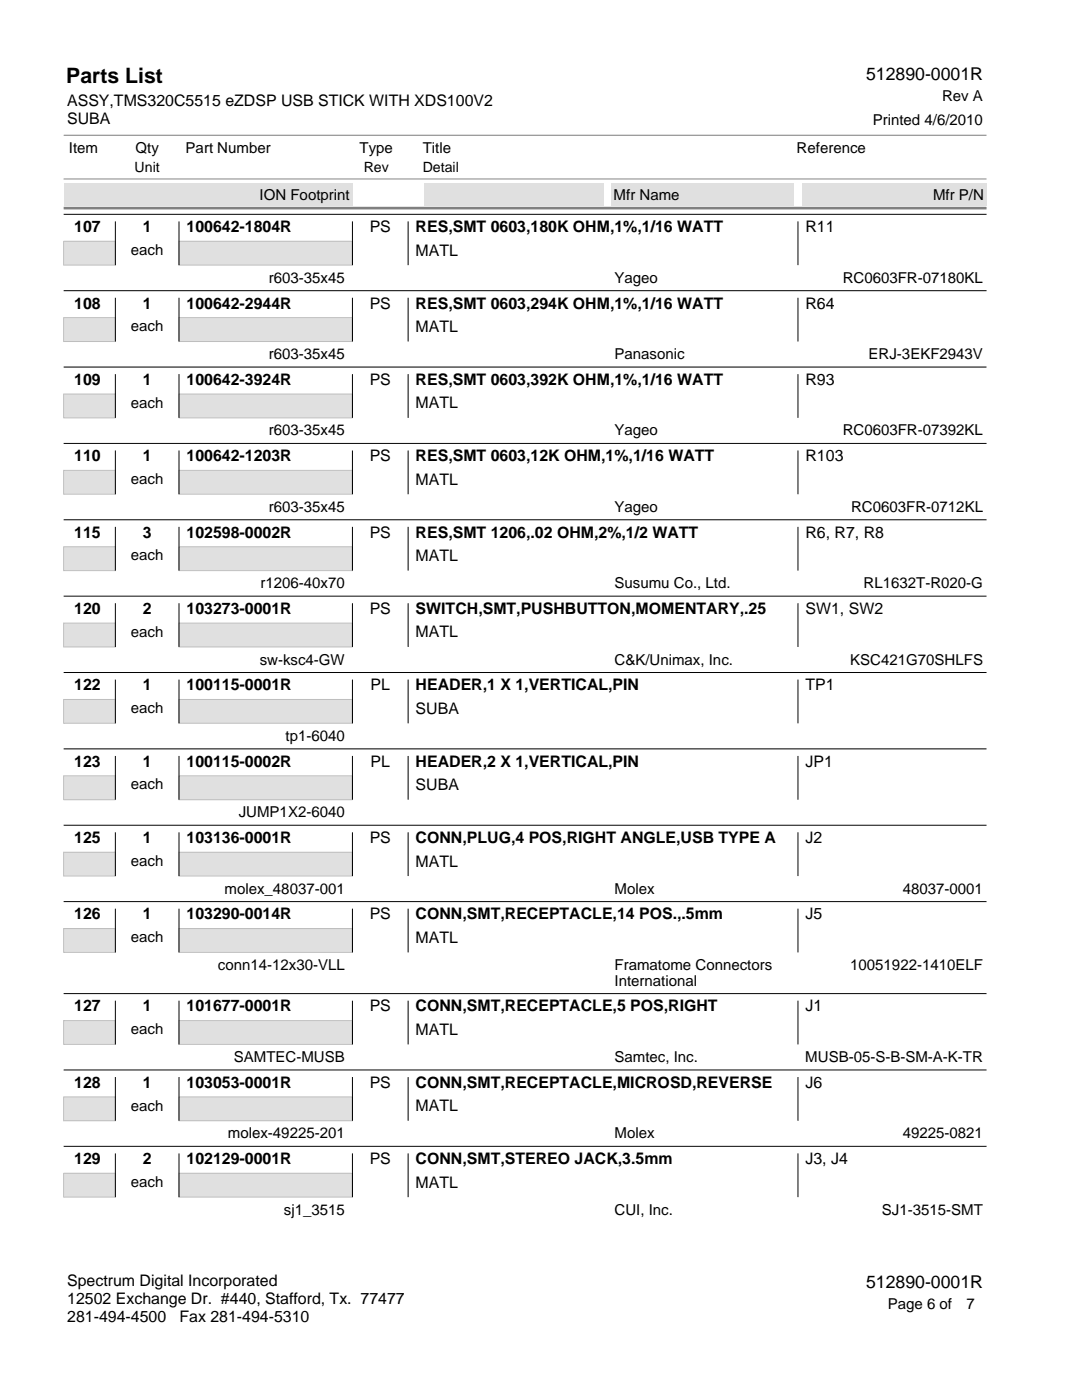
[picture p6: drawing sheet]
<svg xmlns="http://www.w3.org/2000/svg" width="216mm" height="279mm" viewBox="0 0 216 279" stroke-linecap="round" stroke-linejoin="round" font-family="sans-serif">
<defs><g id="words">
<text font-size="4.2" x="13.2" y="16.5">Parts List</text>
<g font-size="3.5">
<text x="172.8" y="15.9">512890-0001R</text>
<text x="172.8" y="257">512890-0001R</text>
</g>
<g font-size="3.2">
<text x="13.4" y="21.1">ASSY,TMS320C5515 eZDSP USB STICK WITH XDS100V2</text>
<text x="13.4" y="24.7">SUBA</text>
<text x="14.8" y="46.3">107</text>
<text x="28.5" y="46.3">1</text>
<text x="37.2" y="46.3">100642-1804R</text>
<text x="73.8" y="46.3">PS</text>
<text x="82.9" y="46.3">RES,SMT 0603,180K OHM,1%,1/16 WATT</text>
<text x="160.7" y="46.3">R11</text>
<text x="82.9" y="51">MATL</text>
<text x="14.8" y="61.6">108</text>
<text x="28.5" y="61.6">1</text>
<text x="37.2" y="61.6">100642-2944R</text>
<text x="73.8" y="61.6">PS</text>
<text x="82.9" y="61.6">RES,SMT 0603,294K OHM,1%,1/16 WATT</text>
<text x="160.7" y="61.6">R64</text>
<text x="82.9" y="66.3">MATL</text>
<text x="14.8" y="76.8">109</text>
<text x="28.5" y="76.8">1</text>
<text x="37.2" y="76.8">100642-3924R</text>
<text x="73.8" y="76.8">PS</text>
<text x="82.9" y="76.8">RES,SMT 0603,392K OHM,1%,1/16 WATT</text>
<text x="160.7" y="76.8">R93</text>
<text x="82.9" y="81.5">MATL</text>
<text x="14.8" y="92.1">110</text>
<text x="28.5" y="92.1">1</text>
<text x="37.2" y="92.1">100642-1203R</text>
<text x="73.8" y="92.1">PS</text>
<text x="82.9" y="92.1">RES,SMT 0603,12K OHM,1%,1/16 WATT</text>
<text x="160.7" y="92.1">R103</text>
<text x="82.9" y="96.7">MATL</text>
<text x="14.8" y="107.3">115</text>
<text x="28.5" y="107.3">3</text>
<text x="37.2" y="107.3">102598-0002R</text>
<text x="73.8" y="107.3">PS</text>
<text x="82.9" y="107.3">RES,SMT 1206,.02 OHM,2%,1/2 WATT</text>
<text x="160.7" y="107.3">R6, R7, R8</text>
<text x="82.9" y="112">MATL</text>
<text x="14.8" y="122.5">120</text>
<text x="28.5" y="122.5">2</text>
<text x="37.2" y="122.5">103273-0001R</text>
<text x="73.8" y="122.5">PS</text>
<text x="82.9" y="122.5">SWITCH,SMT,PUSHBUTTON,MOMENTARY,.25</text>
<text x="160.7" y="122.5">SW1, SW2</text>
<text x="82.9" y="127.2">MATL</text>
<text x="14.8" y="137.8">122</text>
<text x="28.5" y="137.8">1</text>
<text x="37.2" y="137.8">100115-0001R</text>
<text x="73.9" y="137.8">PL</text>
<text x="82.9" y="137.8">HEADER,1 X 1,VERTICAL,PIN</text>
<text x="160.7" y="137.8">TP1</text>
<text x="82.9" y="142.5">SUBA</text>
<text x="14.8" y="153">123</text>
<text x="28.5" y="153">1</text>
<text x="37.2" y="153">100115-0002R</text>
<text x="73.9" y="153">PL</text>
<text x="82.9" y="153">HEADER,2 X 1,VERTICAL,PIN</text>
<text x="160.7" y="153">JP1</text>
<text x="82.9" y="157.7">SUBA</text>
<text x="14.8" y="168.3">125</text>
<text x="28.5" y="168.3">1</text>
<text x="37.2" y="168.3">103136-0001R</text>
<text x="73.8" y="168.3">PS</text>
<text x="82.9" y="168.3">CONN,PLUG,4 POS,RIGHT ANGLE,USB TYPE A</text>
<text x="82.9" y="172.9">MATL</text>
<text x="160.7" y="168.3">J2</text>
<text x="14.8" y="183.5">126</text>
<text x="28.5" y="183.5">1</text>
<text x="37.2" y="183.5">103290-0014R</text>
<text x="73.8" y="183.5">PS</text>
<text x="82.9" y="183.5">CONN,SMT,RECEPTACLE,14 POS.,.5mm</text>
<text x="160.7" y="183.5">J5</text>
<text x="82.9" y="188.2">MATL</text>
<text x="14.8" y="201.9">127</text>
<text x="28.5" y="201.9">1</text>
<text x="37.2" y="201.9">101677-0001R</text>
<text x="73.8" y="201.9">PS</text>
<text x="82.9" y="201.9">CONN,SMT,RECEPTACLE,5 POS,RIGHT</text>
<text x="160.7" y="201.9">J1</text>
<text x="82.9" y="206.5">MATL</text>
<text x="14.8" y="217.1">128</text>
<text x="28.5" y="217.1">1</text>
<text x="37.2" y="217.1">103053-0001R</text>
<text x="73.8" y="217.1">PS</text>
<text x="82.9" y="217.1">CONN,SMT,RECEPTACLE,MICROSD,REVERSE</text>
<text x="82.9" y="221.8">MATL</text>
<text x="160.7" y="217.1">J6</text>
<text x="14.8" y="232.3">129</text>
<text x="28.5" y="232.3">2</text>
<text x="37.2" y="232.3">102129-0001R</text>
<text x="73.8" y="232.3">PS</text>
<text x="82.9" y="232.3">CONN,SMT,STEREO JACK,3.5mm</text>
<text x="160.7" y="232.3">J3, J4</text>
<text x="82.9" y="237">MATL</text>
<text x="13.4" y="256.7">Spectrum Digital Incorporated</text>
<text x="13.4" y="260.3">12502 Exchange Dr. #440, Stafford, Tx. 77477</text>
<text x="13.4" y="263.9">281-494-4500</text>
<text x="35.8" y="263.9">Fax 281-494-5310</text>
</g>
<g font-size="3">
<text x="188" y="20.2">Rev A</text>
<text x="174.1" y="24.9">Printed 4/6/2010</text>
<text x="13.8" y="30.5">Item</text>
<text x="27" y="30.5">Qty</text>
<text x="37" y="30.5">Part Number</text>
<text x="71.8" y="30.5">Type</text>
<text x="84.3" y="30.5">Title</text>
<text x="159" y="30.5">Reference</text>
<text x="51.8" y="39.9">ION Footprint</text>
<text x="122.4" y="39.9">Mfr Name</text>
<text x="186.2" y="39.9">Mfr P/N</text>
<text x="26.1" y="50.9">each</text>
<text x="53.6" y="56.4">r603-35x45</text>
<text x="122.6" y="56.4">Yageo</text>
<text x="168.2" y="56.4">RC0603FR-07180KL</text>
<text x="26.1" y="66.1">each</text>
<text x="53.6" y="71.7">r603-35x45</text>
<text x="122.6" y="71.7">Panasonic</text>
<text x="173.3" y="71.7">ERJ-3EKF2943V</text>
<text x="26.1" y="81.4">each</text>
<text x="53.6" y="86.9">r603-35x45</text>
<text x="122.6" y="86.9">Yageo</text>
<text x="168.2" y="86.9">RC0603FR-07392KL</text>
<text x="26.1" y="96.6">each</text>
<text x="53.6" y="102.1">r603-35x45</text>
<text x="122.6" y="102.1">Yageo</text>
<text x="169.8" y="102.1">RC0603FR-0712KL</text>
<text x="26.1" y="111.8">each</text>
<text x="52" y="117.4">r1206-40x70</text>
<text x="122.6" y="117.4">Susumu Co., Ltd.</text>
<text x="172.3" y="117.4">RL1632T-R020-G</text>
<text x="26.1" y="127.1">each</text>
<text x="51.8" y="132.6">sw-ksc4-GW</text>
<text x="122.6" y="132.6">C&amp;K/Unimax, Inc.</text>
<text x="169.7" y="132.6">KSC421G70SHLFS</text>
<text x="26.1" y="142.3">each</text>
<text x="57" y="147.9">tp1-6040</text>
<text x="26.1" y="157.6">each</text>
<text x="47.6" y="163.1">JUMP1X2-6040</text>
<text x="26.1" y="172.8">each</text>
<text x="44.8" y="178.3">molex_48037-001</text>
<text x="122.6" y="178.3">Molex</text>
<text x="180.1" y="178.3">48037-0001</text>
<text x="26.1" y="188">each</text>
<text x="43.5" y="193.6">conn14-12x30-VLL</text>
<text x="122.6" y="193.6">Framatome Connectors</text>
<text x="122.6" y="196.8">International</text>
<text x="169.7" y="193.6">10051922-1410ELF</text>
<text x="26.1" y="206.4">each</text>
<text x="46.7" y="211.9">SAMTEC-MUSB</text>
<text x="122.6" y="211.9">Samtec, Inc.</text>
<text x="160.7" y="211.9">MUSB-05-S-B-SM-A-K-TR</text>
<text x="26.1" y="221.6">each</text>
<text x="45.5" y="227.2">molex-49225-201</text>
<text x="122.6" y="227.2">Molex</text>
<text x="180.1" y="227.2">49225-0821</text>
<text x="26.1" y="236.9">each</text>
<text x="56.6" y="242.4">sj1_3515</text>
<text x="122.6" y="242.4">CUI, Inc.</text>
<text x="176" y="242.4">SJ1-3515-SMT</text>
<text x="177.1" y="261.3">Page 6 of</text>
<text x="192.8" y="261.3">7</text>
</g>
<g font-size="2.8">
<text x="26.9" y="34.3">Unit</text>
<text x="72.6" y="34.3">Rev</text>
<text x="84.3" y="34.3">Detail</text>
</g>
</g></defs>
<path d="M12.7 48.2h10.3v4.7h-10.3z" fill="#e0e0e0"/>
<path d="M12.7 48.2h10.3v4.7h-10.3z" fill="none" stroke="#c0c0c0" stroke-width=".2"/>
<path d="M35.7 48.2h34.6v4.7h-34.6z" fill="#e0e0e0"/>
<path d="M35.7 48.2h34.6v4.7h-34.6z" fill="none" stroke="#c0c0c0" stroke-width=".2"/>
<path d="M12.7 42.8h184.1M23 44.2v8.7M35.7 44.2v8.7M70.3 44.2v8.7M81.4 44.2v8.7M159.2 44.2v8.7" fill="none" stroke="#000" stroke-width=".2"/>
<path d="M12.7 63.4h10.3v4.8h-10.3z" fill="#e0e0e0"/>
<path d="M12.7 63.4h10.3v4.8h-10.3z" fill="none" stroke="#c0c0c0" stroke-width=".2"/>
<path d="M35.7 63.4h34.6v4.8h-34.6z" fill="#e0e0e0"/>
<path d="M35.7 63.4h34.6v4.8h-34.6z" fill="none" stroke="#c0c0c0" stroke-width=".2"/>
<path d="M12.7 58h184.1M23 59.4v8.8M35.7 59.4v8.8M70.3 59.4v8.8M81.4 59.4v8.8M159.2 59.4v8.8" fill="none" stroke="#000" stroke-width=".2"/>
<path d="M12.7 78.6h10.3v4.8h-10.3z" fill="#e0e0e0"/>
<path d="M12.7 78.6h10.3v4.8h-10.3z" fill="none" stroke="#c0c0c0" stroke-width=".2"/>
<path d="M35.7 78.6h34.6v4.8h-34.6z" fill="#e0e0e0"/>
<path d="M35.7 78.6h34.6v4.8h-34.6z" fill="none" stroke="#c0c0c0" stroke-width=".2"/>
<path d="M12.7 73.3h184.1M23 74.7v8.7M35.7 74.7v8.7M70.3 74.7v8.7M81.4 74.7v8.7M159.2 74.7v8.7" fill="none" stroke="#000" stroke-width=".2"/>
<path d="M12.7 93.9h10.3v4.7h-10.3z" fill="#e0e0e0"/>
<path d="M12.7 93.9h10.3v4.7h-10.3z" fill="none" stroke="#c0c0c0" stroke-width=".2"/>
<path d="M35.7 93.9h34.6v4.7h-34.6z" fill="#e0e0e0"/>
<path d="M35.7 93.9h34.6v4.7h-34.6z" fill="none" stroke="#c0c0c0" stroke-width=".2"/>
<path d="M12.7 88.5h184.1M23 89.9v8.7M35.7 89.9v8.7M70.3 89.9v8.7M81.4 89.9v8.7M159.2 89.9v8.7" fill="none" stroke="#000" stroke-width=".2"/>
<path d="M12.7 109.1h10.3v4.8h-10.3z" fill="#e0e0e0"/>
<path d="M12.7 109.1h10.3v4.8h-10.3z" fill="none" stroke="#c0c0c0" stroke-width=".2"/>
<path d="M35.7 109.1h34.6v4.8h-34.6z" fill="#e0e0e0"/>
<path d="M35.7 109.1h34.6v4.8h-34.6z" fill="none" stroke="#c0c0c0" stroke-width=".2"/>
<path d="M12.7 103.7h184.1M23 105.1v8.8M35.7 105.1v8.8M70.3 105.1v8.8M81.4 105.1v8.8M159.2 105.1v8.8" fill="none" stroke="#000" stroke-width=".2"/>
<path d="M12.7 124.4h10.3v4.7h-10.3z" fill="#e0e0e0"/>
<path d="M12.7 124.4h10.3v4.7h-10.3z" fill="none" stroke="#c0c0c0" stroke-width=".2"/>
<path d="M35.7 124.4h34.6v4.7h-34.6z" fill="#e0e0e0"/>
<path d="M35.7 124.4h34.6v4.7h-34.6z" fill="none" stroke="#c0c0c0" stroke-width=".2"/>
<path d="M12.7 119h184.1M23 120.4v8.7M35.7 120.4v8.7M70.3 120.4v8.7M81.4 120.4v8.7M159.2 120.4v8.7" fill="none" stroke="#000" stroke-width=".2"/>
<path d="M12.7 139.6h10.3v4.8h-10.3z" fill="#e0e0e0"/>
<path d="M12.7 139.6h10.3v4.8h-10.3z" fill="none" stroke="#c0c0c0" stroke-width=".2"/>
<path d="M35.7 139.6h34.6v4.8h-34.6z" fill="#e0e0e0"/>
<path d="M35.7 139.6h34.6v4.8h-34.6z" fill="none" stroke="#c0c0c0" stroke-width=".2"/>
<path d="M12.7 134.2h184.1M23 135.6v8.8M35.7 135.6v8.8M70.3 135.6v8.8M81.4 135.6v8.8M159.2 135.6v8.8" fill="none" stroke="#000" stroke-width=".2"/>
<path d="M12.7 154.8h10.3v4.8h-10.3z" fill="#e0e0e0"/>
<path d="M12.7 154.8h10.3v4.8h-10.3z" fill="none" stroke="#c0c0c0" stroke-width=".2"/>
<path d="M35.7 154.8h34.6v4.8h-34.6z" fill="#e0e0e0"/>
<path d="M35.7 154.8h34.6v4.8h-34.6z" fill="none" stroke="#c0c0c0" stroke-width=".2"/>
<path d="M12.7 149.5h184.1M23 150.9v8.7M35.7 150.9v8.7M70.3 150.9v8.7M81.4 150.9v8.7M159.2 150.9v8.7" fill="none" stroke="#000" stroke-width=".2"/>
<path d="M12.7 170.1h10.3v4.7h-10.3z" fill="#e0e0e0"/>
<path d="M12.7 170.1h10.3v4.7h-10.3z" fill="none" stroke="#c0c0c0" stroke-width=".2"/>
<path d="M35.7 170.1h34.6v4.7h-34.6z" fill="#e0e0e0"/>
<path d="M35.7 170.1h34.6v4.7h-34.6z" fill="none" stroke="#c0c0c0" stroke-width=".2"/>
<path d="M12.7 164.7h184.1M23 166.1v8.7M35.7 166.1v8.7M70.3 166.1v8.7M81.4 166.1v8.7M159.2 166.1v8.7" fill="none" stroke="#000" stroke-width=".2"/>
<path d="M12.7 185.3h10.3v4.8h-10.3z" fill="#e0e0e0"/>
<path d="M12.7 185.3h10.3v4.8h-10.3z" fill="none" stroke="#c0c0c0" stroke-width=".2"/>
<path d="M35.7 185.3h34.6v4.8h-34.6z" fill="#e0e0e0"/>
<path d="M35.7 185.3h34.6v4.8h-34.6z" fill="none" stroke="#c0c0c0" stroke-width=".2"/>
<path d="M12.7 179.9h184.1M23 181.3v8.8M35.7 181.3v8.8M70.3 181.3v8.8M81.4 181.3v8.8M159.2 181.3v8.8" fill="none" stroke="#000" stroke-width=".2"/>
<path d="M12.7 203.7h10.3v4.7h-10.3z" fill="#e0e0e0"/>
<path d="M12.7 203.7h10.3v4.7h-10.3z" fill="none" stroke="#c0c0c0" stroke-width=".2"/>
<path d="M35.7 203.7h34.6v4.7h-34.6z" fill="#e0e0e0"/>
<path d="M35.7 203.7h34.6v4.7h-34.6z" fill="none" stroke="#c0c0c0" stroke-width=".2"/>
<path d="M12.7 198.3h184.1M23 199.7v8.7M35.7 199.7v8.7M70.3 199.7v8.7M81.4 199.7v8.7M159.2 199.7v8.7" fill="none" stroke="#000" stroke-width=".2"/>
<path d="M12.7 218.9h10.3v4.8h-10.3z" fill="#e0e0e0"/>
<path d="M12.7 218.9h10.3v4.8h-10.3z" fill="none" stroke="#c0c0c0" stroke-width=".2"/>
<path d="M35.7 218.9h34.6v4.8h-34.6z" fill="#e0e0e0"/>
<path d="M35.7 218.9h34.6v4.8h-34.6z" fill="none" stroke="#c0c0c0" stroke-width=".2"/>
<path d="M12.7 213.5h184.1M23 214.9v8.8M35.7 214.9v8.8M70.3 214.9v8.8M81.4 214.9v8.8M159.2 214.9v8.8" fill="none" stroke="#000" stroke-width=".2"/>
<path d="M12.7 234.2h10.3v4.7h-10.3z" fill="#e0e0e0"/>
<path d="M12.7 234.2h10.3v4.7h-10.3z" fill="none" stroke="#c0c0c0" stroke-width=".2"/>
<path d="M35.7 234.2h34.6v4.7h-34.6z" fill="#e0e0e0"/>
<path d="M35.7 234.2h34.6v4.7h-34.6z" fill="none" stroke="#c0c0c0" stroke-width=".2"/>
<path d="M12.7 228.8h184.1M23 230.2v8.7M35.7 230.2v8.7M70.3 230.2v8.7M81.4 230.2v8.7M159.2 230.2v8.7" fill="none" stroke="#000" stroke-width=".2"/>
<path d="M12.7 41.5h184.1" fill="none" stroke="#808080" stroke-width=".53"/>
<g fill="#e0e0e0">
<path d="M12.7 36.5h57.6v4.5h-57.6z"/>
<path d="M84.6 36.5h35.7v4.5h-35.7z"/>
<path d="M121.9 36.5h36.5v4.5h-36.5z"/>
<path d="M160 36.5h36.8v4.5h-36.8z"/>
</g>
<path d="M12.7 35.7h184.1M12.7 27h184.1" fill="none" stroke="#808080" stroke-width=".2"/>
<use href="#words"/>
</svg>
